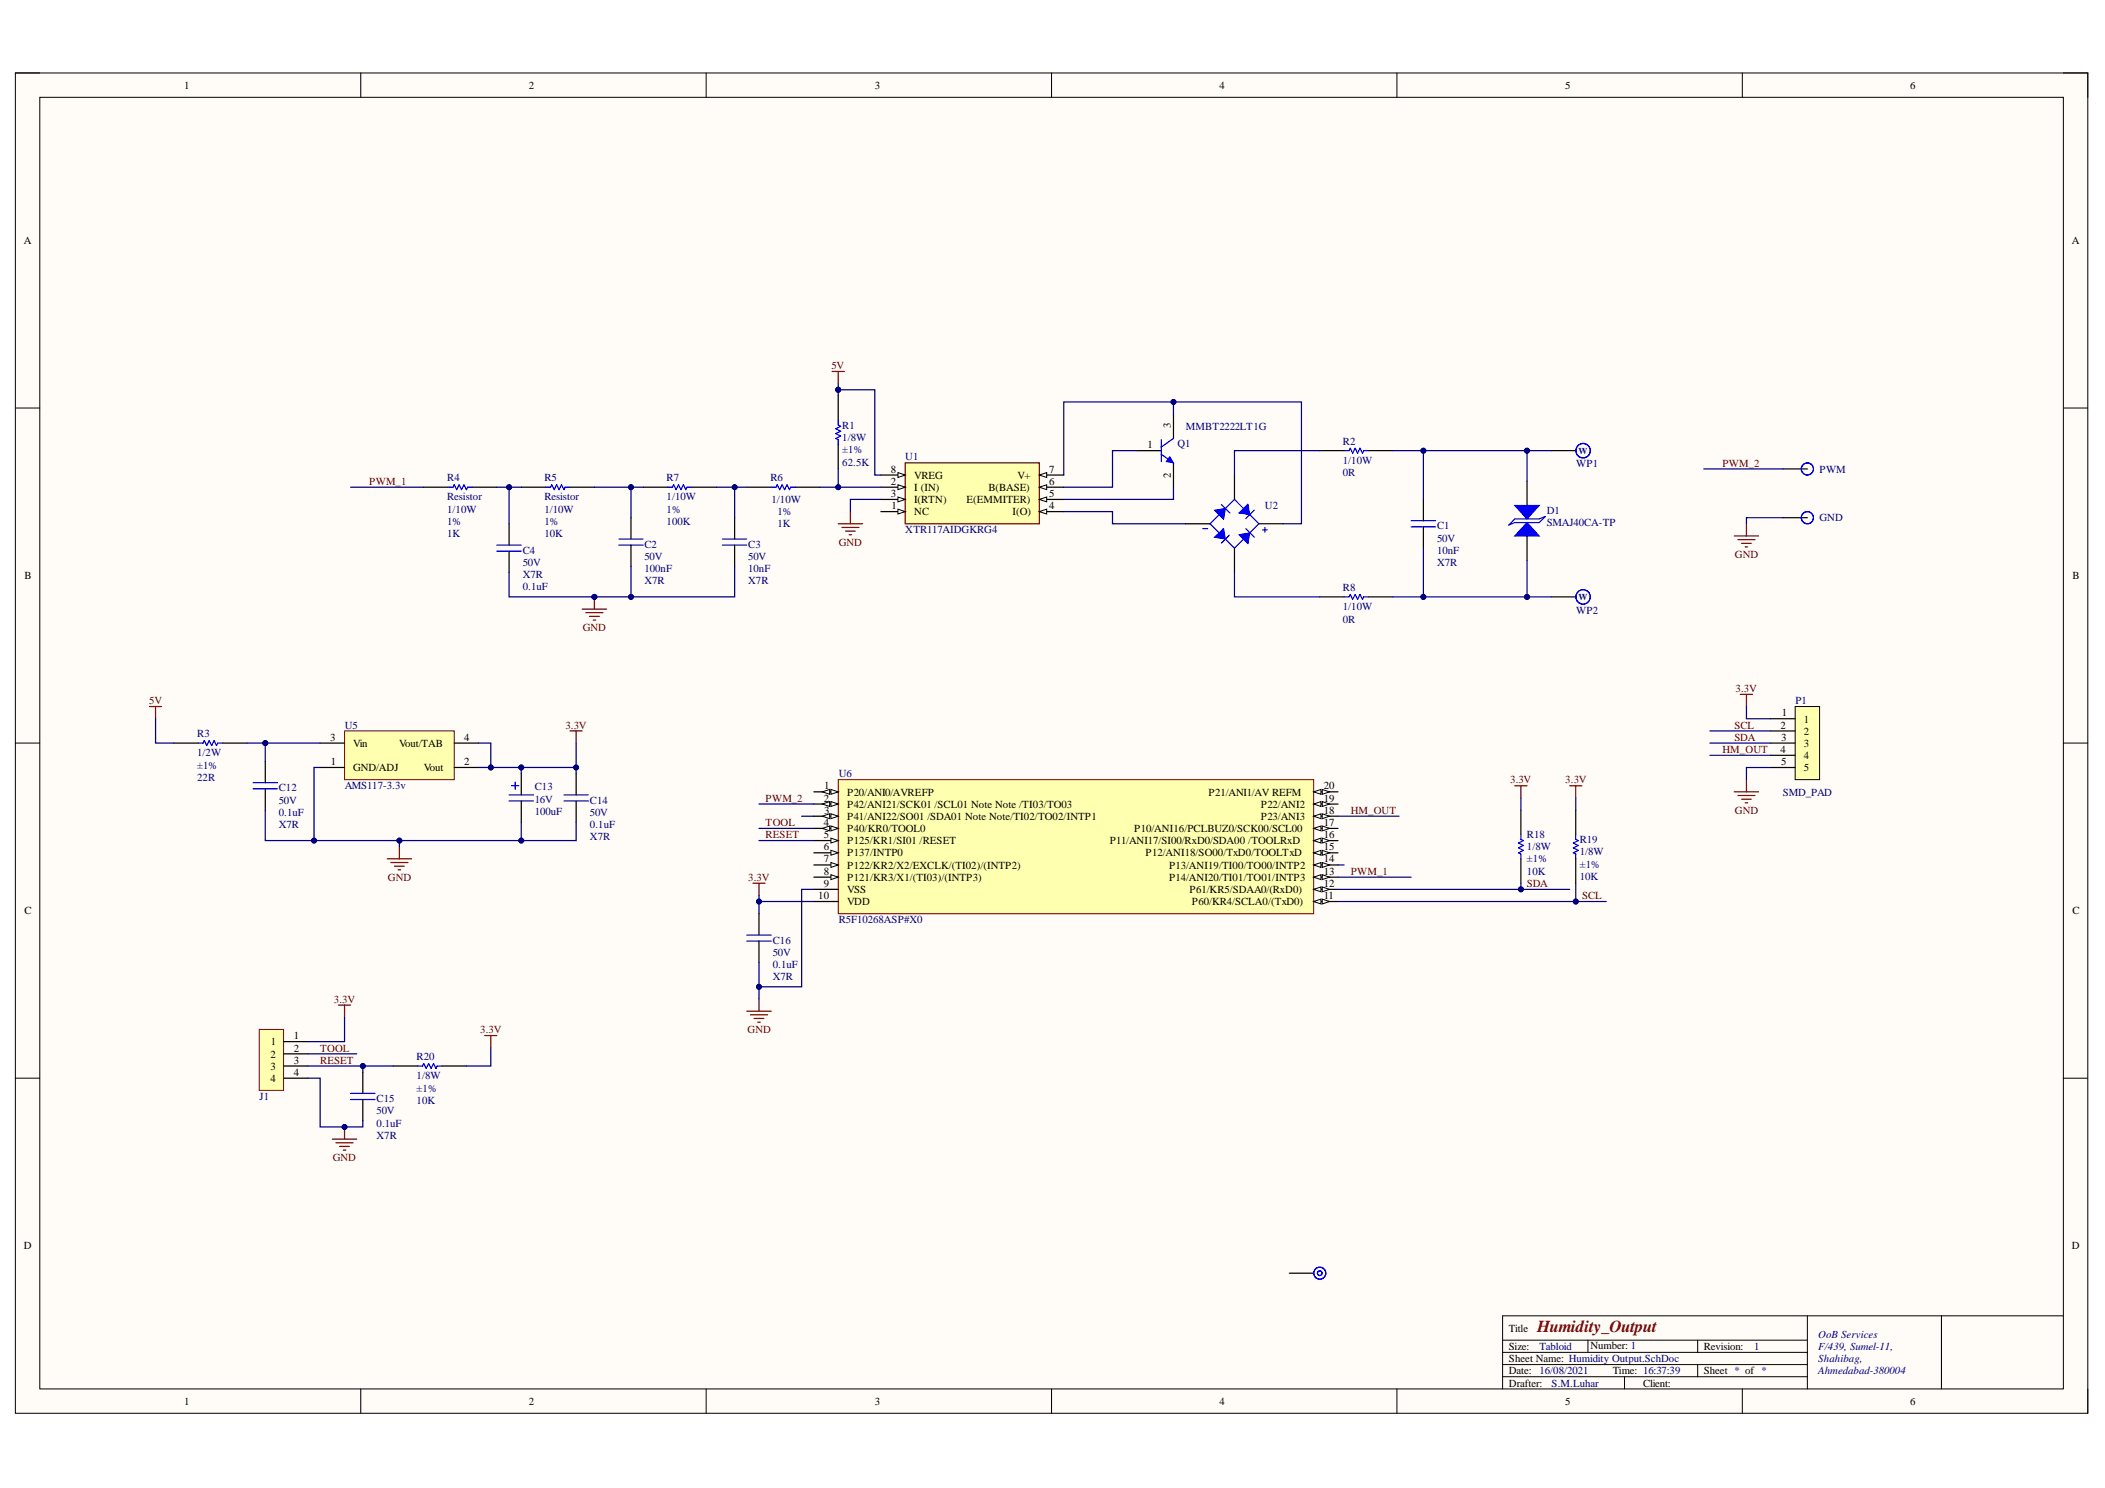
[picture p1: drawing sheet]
<svg xmlns="http://www.w3.org/2000/svg" width="297mm" height="210mm" viewBox="0 0 297 210" stroke-linecap="round" stroke-linejoin="round" font-family="sans-serif">
<defs><g id="words">
<text font-size="2.4" fill="#800000" x="216.9" y="187.8">Humidity_Output</text>
<g font-size="1.5">
<text x="26" y="12.5">1</text>
<text x="74.6" y="12.5">2</text>
<text x="123.4" y="12.5">3</text>
<text x="172.1" y="12.5">4</text>
<text x="220.9" y="12.5">5</text>
<text x="269.5" y="12.5">6</text>
<text x="3.4" y="34.4">A</text>
<text x="292.4" y="34.4">A</text>
<text x="161.9" y="63.2">1</text>
<text x="165.2" y="60.4" transform="rotate(-90 165.2 60.4)">3</text>
<text x="125.7" y="68.4">2</text>
<text x="125.7" y="70.1">3</text>
<text x="125.7" y="66.7">8</text>
<text x="125.8" y="71.9">1</text>
<text x="129" y="69.2">I (IN)</text>
<text x="129" y="71">I(RTN)</text>
<text x="129" y="67.5">VREG</text>
<text x="136.4" y="71">E(EMMITER)</text>
<text x="139.5" y="69.2">B(BASE)</text>
<text x="143.6" y="67.5">V+</text>
<text x="148" y="71.9">4</text>
<text x="148" y="70.1">5</text>
<text x="148" y="68.4">6</text>
<text x="148" y="66.7">7</text>
<text x="165.2" y="67.4" transform="rotate(-90 165.2 67.4)">2</text>
<text x="129" y="72.7">NC</text>
<text x="142.9" y="72.7">I(O)</text>
<text x="3.5" y="81.7">B</text>
<text x="292.5" y="81.7">B</text>
<text x="251.4" y="101">1</text>
<text x="254.6" y="101.9">1</text>
<text x="46.6" y="104.5">3</text>
<text x="46.7" y="108">1</text>
<text x="49.8" y="105.3">Vin</text>
<text x="56.3" y="105.3">Vout/TAB</text>
<text x="65.5" y="108">2</text>
<text x="65.5" y="104.5">4</text>
<text x="251.3" y="102.8">2</text>
<text x="251.3" y="106.2">4</text>
<text x="251.3" y="104.5">3</text>
<text x="251.3" y="108">5</text>
<text x="254.6" y="103.6">2</text>
<text x="254.6" y="105.3">3</text>
<text x="254.6" y="107.1">4</text>
<text x="49.8" y="108.8">GND/ADJ</text>
<text x="59.8" y="108.8">Vout</text>
<text x="116.2" y="113.1">2</text>
<text x="116.3" y="111.3">1</text>
<text x="119.5" y="112.3">P20/ANI0/AVREFP</text>
<text x="119.5" y="114">P42/ANI21/SCK01 /SCL01 Note Note /TI03/TO03</text>
<text x="170.5" y="112.3">P21/ANI1/AV REFM</text>
<text x="177.9" y="114">P22/ANI2</text>
<text x="186.8" y="113.1">19</text>
<text x="186.8" y="111.3">20</text>
<text x="254.6" y="108.8">5</text>
<text x="116.2" y="116.5">4</text>
<text x="116.2" y="118.3">5</text>
<text x="116.2" y="120">6</text>
<text x="116.3" y="114.8">3</text>
<text x="119.5" y="115.6">P41/ANI22/SO01 /SDA01 Note Note/TI02/TO02/INTP1</text>
<text x="119.5" y="117.4">P40/KR0/TOOL0</text>
<text x="119.5" y="119.1">P125/KR1/SI01 /RESET</text>
<text x="156.6" y="119.1">P11/ANI17/SI00/RxD0/SDA00 /TOOLRxD</text>
<text x="160.1" y="117.4">P10/ANI16/PCLBUZ0/SCK00/SCL00</text>
<text x="177.9" y="115.6">P23/ANI3</text>
<text x="186.8" y="120">15</text>
<text x="186.8" y="118.3">16</text>
<text x="186.8" y="116.5">17</text>
<text x="186.8" y="114.8">18</text>
<text x="116.2" y="121.6">7</text>
<text x="116.2" y="123.4">8</text>
<text x="116.2" y="125.1">9</text>
<text x="119.5" y="120.8">P137/INTP0</text>
<text x="119.5" y="122.6">P122/KR2/X2/EXCLK/(TI02)/(INTP2)</text>
<text x="119.5" y="124.3">P121/KR3/X1/(TI03)/(INTP3)</text>
<text x="119.5" y="126">VSS</text>
<text x="161.7" y="120.8">P12/ANI18/SO00/TxD0/TOOLTxD</text>
<text x="165" y="124.3">P14/ANI20/TI01/TO01/INTP3</text>
<text x="165" y="122.6">P13/ANI19/TI00/TO00/INTP2</text>
<text x="167.8" y="126">P61/KR5/SDAA0/(RxD0)</text>
<text x="186.8" y="125.1">12</text>
<text x="186.8" y="123.4">13</text>
<text x="186.8" y="121.6">14</text>
<text x="3.5" y="129">C</text>
<text x="115.5" y="126.8">10</text>
<text x="119.5" y="127.7">VDD</text>
<text x="168.2" y="127.7">P60/KR4/SCLA0/(TxD0)</text>
<text x="186.8" y="126.8">11</text>
<text x="292.5" y="129">C</text>
<text x="38.2" y="149.2">2</text>
<text x="38.2" y="147.4">1</text>
<text x="41.5" y="146.6">1</text>
<text x="41.5" y="148.4">2</text>
<text x="38.2" y="150.9">3</text>
<text x="38.2" y="152.6">4</text>
<text x="41.5" y="150">3</text>
<text x="41.5" y="151.7">4</text>
<text x="3.4" y="176.3">D</text>
<text x="292.4" y="176.3">D</text>
<text x="212.9" y="187.8">Title</text>
<text x="212.9" y="190.5">Size:</text>
<text x="224.4" y="190.3">Number: 1</text>
<text x="240.4" y="190.5">Revision:</text>
<text x="212.9" y="193.8">Date:</text>
<text x="212.9" y="195.6">Drafter:</text>
<text x="212.9" y="192.1">Sheet Name: Humidity Output.SchDoc</text>
<text x="227.6" y="193.8">Time: 16:37:39</text>
<text x="231.9" y="195.6">Client:</text>
<text x="240.4" y="193.8">Sheet * of *</text>
<text x="26" y="198.1">1</text>
<text x="74.6" y="198.1">2</text>
<text x="123.4" y="198.1">3</text>
<text x="172.1" y="198.1">4</text>
<text x="220.9" y="198.1">5</text>
<text x="269.5" y="198.1">6</text>
</g>
<g font-size="1.5" fill="#800000">
<text x="117.3" y="52.1">5V</text>
<text x="243" y="65.9">PWM_2</text>
<text x="52.1" y="68.4">PWM_1</text>
<text x="118.4" y="77">GND</text>
<text x="244.8" y="78.7">GND</text>
<text x="82.2" y="89">GND</text>
<text x="21.1" y="99.3">5V</text>
<text x="244.9" y="97.6">3.3V</text>
<text x="79.8" y="102.8">3.3V</text>
<text x="243" y="106.2">HM_OUT</text>
<text x="244.7" y="102.8">SCL</text>
<text x="244.7" y="104.5">SDA</text>
<text x="108" y="113.1">PWM_2</text>
<text x="213.1" y="110.5">3.3V</text>
<text x="220.9" y="110.5">3.3V</text>
<text x="108" y="116.5">TOOL</text>
<text x="108" y="118.3">RESET</text>
<text x="190.6" y="114.8">HM_OUT</text>
<text x="244.8" y="114.8">GND</text>
<text x="54.7" y="124.3">GND</text>
<text x="105.6" y="124.3">3.3V</text>
<text x="190.6" y="123.4">PWM_1</text>
<text x="215.5" y="125.1">SDA</text>
<text x="223.3" y="126.8">SCL</text>
<text x="47.1" y="141.4">3.3V</text>
<text x="45.2" y="148.4">TOOL</text>
<text x="67.8" y="145.7">3.3V</text>
<text x="105.5" y="145.7">GND</text>
<text x="45.2" y="150">RESET</text>
<text x="47" y="163.8">GND</text>
</g>
<g font-size="1.5" fill="#000080">
<text x="118.9" y="62.2">1/8W</text>
<text x="118.9" y="63.9">±1%</text>
<text x="118.9" y="65.7">62.5K</text>
<text x="118.9" y="60.5">R1</text>
<text x="127.7" y="64.9">U1</text>
<text x="166.1" y="63.1">Q1</text>
<text x="167.3" y="60.7">MMBT2222LT1G</text>
<text x="189.5" y="65.4">1/10W</text>
<text x="189.5" y="62.7">R2</text>
<text x="222.4" y="65.9">WP1</text>
<text x="63.1" y="67.9">R4</text>
<text x="63.1" y="70.6">Resistor</text>
<text x="76.8" y="67.9">R5</text>
<text x="76.8" y="70.6">Resistor</text>
<text x="94.1" y="70.6">1/10W</text>
<text x="94.1" y="67.9">R7</text>
<text x="108.7" y="67.9">R6</text>
<text x="108.9" y="71">1/10W</text>
<text x="178.5" y="71.9">U2</text>
<text x="189.5" y="67.2">0R</text>
<text x="256.8" y="66.7">PWM</text>
<text x="63.1" y="72.4">1/10W</text>
<text x="63.1" y="74.1">1%</text>
<text x="63.1" y="75.7">1K</text>
<text x="76.8" y="72.4">1/10W</text>
<text x="76.8" y="74.1">1%</text>
<text x="76.8" y="75.7">10K</text>
<text x="90.9" y="77.3">C2</text>
<text x="94.1" y="72.4">1%</text>
<text x="94.1" y="74.1">100K</text>
<text x="105.6" y="77.3">C3</text>
<text x="109.7" y="72.7">1%</text>
<text x="109.7" y="74.4">1K</text>
<text x="127.7" y="75.2">XTR117AIDGKRG4</text>
<text x="202.8" y="76.4">50V</text>
<text x="202.8" y="74.6">C1</text>
<text x="218.3" y="72.5">D1</text>
<text x="218.3" y="74.2">SMAJ40CA-TP</text>
<text x="256.8" y="73.5">GND</text>
<text x="73.8" y="79.8">50V</text>
<text x="73.8" y="81.6">X7R</text>
<text x="73.8" y="83.3">0.1uF</text>
<text x="73.8" y="78.1">C4</text>
<text x="90.9" y="79">50V</text>
<text x="90.9" y="80.6">100nF</text>
<text x="90.9" y="82.4">X7R</text>
<text x="105.6" y="79">50V</text>
<text x="105.6" y="80.6">10nF</text>
<text x="105.6" y="82.4">X7R</text>
<text x="189.5" y="83.4">R8</text>
<text x="202.8" y="78.1">10nF</text>
<text x="202.8" y="79.8">X7R</text>
<text x="189.5" y="86.1">1/10W</text>
<text x="189.5" y="87.8">0R</text>
<text x="222.4" y="86.6">WP2</text>
<text x="253.4" y="99.3">P1</text>
<text x="27.8" y="106.7">1/2W</text>
<text x="27.8" y="104">R3</text>
<text x="48.6" y="102.8">U5</text>
<text x="27.8" y="108.5">±1%</text>
<text x="27.8" y="110.1">22R</text>
<text x="39.3" y="113.4">50V</text>
<text x="39.3" y="111.6">C12</text>
<text x="48.6" y="111.3">AMS117-3.3v</text>
<text x="75.5" y="113.3">16V</text>
<text x="75.5" y="111.5">C13</text>
<text x="83.2" y="113.4">C14</text>
<text x="118.4" y="109.6">U6</text>
<text x="251.6" y="112.3">SMD_PAD</text>
<text x="39.3" y="115.1">0.1uF</text>
<text x="39.3" y="116.7">X7R</text>
<text x="75.5" y="115">100uF</text>
<text x="83.2" y="115.1">50V</text>
<text x="83.2" y="116.7">0.1uF</text>
<text x="83.2" y="118.5">X7R</text>
<text x="215.5" y="120">1/8W</text>
<text x="215.5" y="118.3">R18</text>
<text x="222.9" y="118.9">R19</text>
<text x="215.5" y="121.6">±1%</text>
<text x="215.5" y="123.4">10K</text>
<text x="222.9" y="120.6">1/8W</text>
<text x="222.9" y="122.4">±1%</text>
<text x="222.9" y="124.1">10K</text>
<text x="118.4" y="130.3">R5F10268ASP#X0</text>
<text x="109" y="134.8">50V</text>
<text x="109" y="136.5">0.1uF</text>
<text x="109" y="133.1">C16</text>
<text x="109" y="138.3">X7R</text>
<text x="58.8" y="149.5">R20</text>
<text x="36.6" y="155.2">J1</text>
<text x="53.1" y="155.5">C15</text>
<text x="58.8" y="152.2">1/8W</text>
<text x="58.8" y="154">±1%</text>
<text x="58.8" y="155.7">10K</text>
<text x="53.1" y="157.1">50V</text>
<text x="53.1" y="158.9">0.1uF</text>
<text x="53.1" y="160.6">X7R</text>
<text x="217.2" y="190.5">Tabloid</text>
<text x="247.5" y="190.5">1</text>
<text x="256.6" y="188.7">OoB Services</text>
<text x="256.6" y="190.5">F/439, Sumel-11,</text>
<text x="217.2" y="193.8">16/08/2021</text>
<text x="218.9" y="195.6">S.M.Luhar</text>
<text x="256.6" y="192.1">Shahibag,</text>
<text x="256.6" y="193.8">Ahmedabad-380004</text>
</g>
<g font-size="1.3" fill="#000080">
<text x="222.7" y="64">W</text>
<text x="222.7" y="84.6">W</text>
</g>
</g></defs>
<path d="M2.2 10.3h292.4v189.1h-292.4z" fill-rule="evenodd" fill="#fffcf8"/>
<path d="M2.2 10.3h292.4v189.1h-292.4z" fill="none" stroke="#000" stroke-width=".14"/>
<path d="M5.6 13.7h285.6v182.2h-285.6z" fill-rule="evenodd" fill="#fffcf8"/>
<g fill="none" stroke="#000" stroke-width=".14">
<path d="M2.2 10.3h3.4M5.6 13.7h285.6v182.2h-285.6zM50.9 10.3v3.4M99.6 10.3v3.4M148.4 10.3v3.4M197.1 10.3v3.4M245.9 10.3v3.4M291.2 10.3h3.4v3.4M2.2 57.6h3.4M291.2 57.6h3.4M2.2 104.8h3.4M291.2 104.8h3.4"/>
<path d="M2.2 152.1h3.4M291.2 152.1h3.4M50.9 195.9v3.5M99.6 195.9v3.5M148.4 195.9v3.5M197.1 195.9v3.5M212 189h43M212 194.2h43M212 192.5h43M212 190.8h43M224.1 189v1.8M229.2 194.2v1.7"/>
<path d="M239.6 189v1.8M239.6 192.5v1.7M245.9 195.9v3.5M255 185.6v10.3M274 185.6v10.3M291.2 185.6h-79.2v10.3M294.6 195.9v3.5"/>
</g>
<g fill="none" stroke="#00f" stroke-width=".17">
<path d="M169.7 74.6h.7M171.4 72l1.5-.3-.3 1.5zM171.4 75.8l1.2-1.2 .3 1.4zM172 72.7l-1.3 1.2 1.3 1.2M172.3 71.2l1.3 1.2M172.9 76l1.3 1.3 1.2-1.2M173.5 75.5l-1.2 1.1M174.9 75.4l1.4-.2-.2 1.4zM175.4 71.7l-1.2-1.3-1.3 1.3M175.8 74.6l1.2 1.2M176.1 71.1l.2 1.5-1.4-.3zM176.3 72.6l1.3 1.3-1.3 1.3"/>
<path d="M177 72l-1.2 1.2M178.2 74.8h.6M178.5 74.4v.7"/>
</g>
<path d="M167.3 73.9h3.4M174.2 67v3.4M174.2 77.3v3.5M177.6 73.9h3.5" fill="none" stroke="#000" stroke-width=".17"/>
<path d="M174.9 75.4l1.4-.1-.2 1.3z" fill="#00f"/>
<path d="M174.9 75.4l1.4-.1-.2 1.3z" fill="none" stroke="#00f" stroke-width=".17"/>
<path d="M171.4 75.8l1.2-1.1 .2 1.2z" fill="#00f"/>
<path d="M171.4 75.8l1.2-1.1 .2 1.2z" fill="none" stroke="#00f" stroke-width=".17"/>
<path d="M174.9 72.3l1.2-1 .2 1.2z" fill="#00f"/>
<path d="M174.9 72.3l1.2-1 .2 1.2z" fill="none" stroke="#00f" stroke-width=".17"/>
<path d="M171.4 72l1.4-.2-.2 1.4z" fill="#00f"/>
<path d="M163.9 64.1l1.7 1.2M163.9 62v3.1M165.6 61.9l-1.7 1.2M171.4 72l1.4-.2-.2 1.4zM189.7 63.6h.7l.1-.4 .4 .7 .3-.7 .4 .7 .3-.7 .4 .7 .1-.3h.7M199.1 73.5h3.5M199.1 74.3h3.5M189.7 84.2h.7l.1-.3 .4 .6 .3-.6 .4 .6 .3-.6 .4 .6 .1-.3h.7" fill="none" stroke="#00f" stroke-width=".17"/>
<path d="M165.6 58.4v3.5M160.4 63.6h3.5M165.6 65.3v3.4M186.2 63.6h3.5M193.1 63.6h3.5M200.9 70.4v3.1M200.9 74.3v3M186.2 84.2h3.5M193.1 84.2h3.5" fill="none" stroke="#000" stroke-width=".17"/>
<path d="M165.1 64.4l.5 .9-1-.2z" fill="#00f"/>
<path d="M165.1 64.4l.5 .9-1-.2z" fill="none" stroke="#00f" stroke-width=".14"/>
<path d="M118.3 73.9h3.4M118.8 74.4h2.4M119.3 74.9h1.4M119.8 75.4h.4M120 72.2v1.7" fill="none" stroke="#800000" stroke-width=".17"/>
<path d="M118.3 59.3v.7l.3 .1-.7 .4 .7 .3-.7 .4 .7 .3-.7 .4 .4 .1v.7" fill="none" stroke="#00f" stroke-width=".17"/>
<path d="M118.3 55.8v3.5M118.3 62.7v3.4" fill="none" stroke="#000" stroke-width=".17"/>
<path d="M36.6 145.2h3.4v8.6h-3.4z" fill-rule="evenodd" fill="#ffffb0"/>
<path d="M36.6 145.2h3.4v8.6h-3.4z" fill="none" stroke="#800000" stroke-width=".14"/>
<path d="M40 146.9h3.5M40 148.7h3.5M40 150.4h3.5M40 152.1h3.5" fill="none" stroke="#000" stroke-width=".17"/>
<path d="M118.3 110h67.1v18.9h-67.1z" fill-rule="evenodd" fill="#ffffb0"/>
<path d="M118.3 110h67.1v18.9h-67.1z" fill="none" stroke="#800000" stroke-width=".14"/>
<path d="M114.8 111.7h3.5" fill="none" stroke="#000" stroke-width=".17"/>
<path d="M117.3 111.4l1 .3-1 .3z" fill="#f8fcff"/>
<path d="M117.3 111.4l1 .3-1 .3z" fill="none" stroke="#000" stroke-width=".14"/>
<path d="M116 111.7l1.1-.3v.6z" fill="#f8fcff"/>
<path d="M116 111.7l1.1-.3v.6z" fill="none" stroke="#000" stroke-width=".14"/>
<path d="M114.8 113.4h3.5" fill="none" stroke="#000" stroke-width=".17"/>
<path d="M117.3 113.1l1 .3-1 .4z" fill="#f8fcff"/>
<path d="M117.3 113.1l1 .3-1 .4z" fill="none" stroke="#000" stroke-width=".14"/>
<path d="M116 113.4l1.1-.3v.7z" fill="#f8fcff"/>
<path d="M116 113.4l1.1-.3v.7z" fill="none" stroke="#000" stroke-width=".14"/>
<path d="M114.8 115.1h3.5" fill="none" stroke="#000" stroke-width=".17"/>
<path d="M117.3 114.8l1 .3-1 .4z" fill="#f8fcff"/>
<path d="M117.3 114.8l1 .3-1 .4z" fill="none" stroke="#000" stroke-width=".14"/>
<path d="M116 115.1l1.1-.3v.7z" fill="#f8fcff"/>
<path d="M116 115.1l1.1-.3v.7z" fill="none" stroke="#000" stroke-width=".14"/>
<path d="M114.8 116.9h3.5" fill="none" stroke="#000" stroke-width=".17"/>
<path d="M117.3 116.5l1 .4-1 .3z" fill="#f8fcff"/>
<path d="M117.3 116.5l1 .4-1 .3z" fill="none" stroke="#000" stroke-width=".14"/>
<path d="M116 116.9l1.1-.4v.7z" fill="#f8fcff"/>
<path d="M116 116.9l1.1-.4v.7z" fill="none" stroke="#000" stroke-width=".14"/>
<path d="M114.8 118.6h3.5" fill="none" stroke="#000" stroke-width=".17"/>
<path d="M117.3 118.2l1 .4-1 .3z" fill="#f8fcff"/>
<path d="M117.3 118.2l1 .4-1 .3z" fill="none" stroke="#000" stroke-width=".14"/>
<path d="M114.8 120.3h3.5" fill="none" stroke="#000" stroke-width=".17"/>
<path d="M117.3 119.9l1 .4-1 .3z" fill="#f8fcff"/>
<path d="M117.3 119.9l1 .4-1 .3z" fill="none" stroke="#000" stroke-width=".14"/>
<path d="M114.8 122h3.5" fill="none" stroke="#000" stroke-width=".17"/>
<path d="M117.3 121.7l1 .3-1 .4z" fill="#f8fcff"/>
<path d="M117.3 121.7l1 .3-1 .4z" fill="none" stroke="#000" stroke-width=".14"/>
<path d="M114.8 123.7h3.5" fill="none" stroke="#000" stroke-width=".17"/>
<path d="M117.3 123.4l1 .3-1 .4z" fill="#f8fcff"/>
<path d="M117.3 123.4l1 .3-1 .4z" fill="none" stroke="#000" stroke-width=".14"/>
<path d="M114.8 125.5h3.5M114.8 127.2h3.5M185.4 127.2h3.4" fill="none" stroke="#000" stroke-width=".17"/>
<path d="M185.4 127.2l1-.4v.7z" fill="#f8fcff"/>
<path d="M185.4 127.2l1-.4v.7z" fill="none" stroke="#000" stroke-width=".14"/>
<path d="M186.6 126.8l1 .4-1 .3z" fill="#f8fcff"/>
<path d="M186.6 126.8l1 .4-1 .3z" fill="none" stroke="#000" stroke-width=".14"/>
<path d="M185.4 125.5h3.4" fill="none" stroke="#000" stroke-width=".17"/>
<path d="M185.4 125.5l1-.4v.7z" fill="#f8fcff"/>
<path d="M185.4 125.5l1-.4v.7z" fill="none" stroke="#000" stroke-width=".14"/>
<path d="M186.6 125.1l1 .4-1 .3z" fill="#f8fcff"/>
<path d="M186.6 125.1l1 .4-1 .3z" fill="none" stroke="#000" stroke-width=".14"/>
<path d="M185.4 123.7h3.4" fill="none" stroke="#000" stroke-width=".17"/>
<path d="M185.4 123.7l1-.3v.7z" fill="#f8fcff"/>
<path d="M185.4 123.7l1-.3v.7z" fill="none" stroke="#000" stroke-width=".14"/>
<path d="M186.6 123.4l1 .3-1 .4z" fill="#f8fcff"/>
<path d="M186.6 123.4l1 .3-1 .4z" fill="none" stroke="#000" stroke-width=".14"/>
<path d="M185.4 122h3.4" fill="none" stroke="#000" stroke-width=".17"/>
<path d="M185.4 122l1-.3v.7z" fill="#f8fcff"/>
<path d="M185.4 122l1-.3v.7z" fill="none" stroke="#000" stroke-width=".14"/>
<path d="M186.6 121.7l1 .3-1 .4z" fill="#f8fcff"/>
<path d="M186.6 121.7l1 .3-1 .4z" fill="none" stroke="#000" stroke-width=".14"/>
<path d="M185.4 120.3h3.4" fill="none" stroke="#000" stroke-width=".17"/>
<path d="M185.4 120.3l1-.3v.6z" fill="#f8fcff"/>
<path d="M185.4 120.3l1-.3v.6z" fill="none" stroke="#000" stroke-width=".14"/>
<path d="M186.6 120l1 .3-1 .3z" fill="#f8fcff"/>
<path d="M186.6 120l1 .3-1 .3z" fill="none" stroke="#000" stroke-width=".14"/>
<path d="M185.4 118.6h3.4" fill="none" stroke="#000" stroke-width=".17"/>
<path d="M185.4 118.6l1-.4v.7z" fill="#f8fcff"/>
<path d="M185.4 118.6l1-.4v.7z" fill="none" stroke="#000" stroke-width=".14"/>
<path d="M186.6 118.2l1 .4-1 .3z" fill="#f8fcff"/>
<path d="M186.6 118.2l1 .4-1 .3z" fill="none" stroke="#000" stroke-width=".14"/>
<path d="M185.4 116.9h3.4" fill="none" stroke="#000" stroke-width=".17"/>
<path d="M185.4 116.9l1-.4v.7z" fill="#f8fcff"/>
<path d="M185.4 116.9l1-.4v.7z" fill="none" stroke="#000" stroke-width=".14"/>
<path d="M186.6 116.5l1 .4-1 .3z" fill="#f8fcff"/>
<path d="M186.6 116.5l1 .4-1 .3z" fill="none" stroke="#000" stroke-width=".14"/>
<path d="M185.4 115.1h3.4" fill="none" stroke="#000" stroke-width=".17"/>
<path d="M185.4 115.1l1-.3v.7z" fill="#f8fcff"/>
<path d="M185.4 115.1l1-.3v.7z" fill="none" stroke="#000" stroke-width=".14"/>
<path d="M186.6 114.8l1 .3-1 .4z" fill="#f8fcff"/>
<path d="M186.6 114.8l1 .3-1 .4z" fill="none" stroke="#000" stroke-width=".14"/>
<path d="M185.4 113.4h3.4" fill="none" stroke="#000" stroke-width=".17"/>
<path d="M185.4 113.4l1-.3v.7z" fill="#f8fcff"/>
<path d="M185.4 113.4l1-.3v.7z" fill="none" stroke="#000" stroke-width=".14"/>
<path d="M186.6 113.1l1 .3-1 .4z" fill="#f8fcff"/>
<path d="M186.6 113.1l1 .3-1 .4z" fill="none" stroke="#000" stroke-width=".14"/>
<path d="M185.4 111.7h3.4" fill="none" stroke="#000" stroke-width=".17"/>
<path d="M185.4 111.7l1-.3v.7z" fill="#f8fcff"/>
<path d="M185.4 111.7l1-.3v.7z" fill="none" stroke="#000" stroke-width=".14"/>
<path d="M186.6 111.4l1 .3-1 .4z" fill="#f8fcff"/>
<path d="M186.6 111.4l1 .3-1 .4z" fill="none" stroke="#000" stroke-width=".14"/>
<path d="M48.6 159v1.7M46.9 160.7h3.4M47.4 161.2h2.4M47.9 161.7h1.4M48.4 162.2h.4" fill="none" stroke="#800000" stroke-width=".17"/>
<circle cx="48.6" cy="159" r=".34" fill="#000080"/>
<circle cx="48.6" cy="159" r=".34" fill="none" stroke="#000080" stroke-width=".14"/>
<path d="M117.4 52.4h1.7M118.3 52.4v1.7M47.8 141.8h1.7M48.6 141.8v1.7M68.4 146.1h1.7M69.3 146.1v1.7" fill="none" stroke="#800000" stroke-width=".17"/>
<g fill="none" stroke="#00f" stroke-width=".17">
<path d="M49.5 155.1h3.4M49.5 154.2h3.4"/>
<circle cx="223.4" cy="63.6" r="1.02"/>
<circle cx="223.4" cy="84.2" r="1.02"/>
</g>
<path d="M218.9 63.6h3.5M218.9 84.2h3.5M51.2 151.2v3M51.2 155.1v3" fill="none" stroke="#000" stroke-width=".17"/>
<path d="M253.3 99.7h3.5v10.3h-3.5z" fill-rule="evenodd" fill="#ffffb0"/>
<path d="M253.3 99.7h3.5v10.3h-3.5z" fill="none" stroke="#000" stroke-width=".14"/>
<path d="M214.6 114.3v3.4M222.4 114.3v3.4M249.9 101.4h3.4M249.9 103.1h3.4M249.9 104.8h3.4M249.9 106.5h3.4M249.9 108.3h3.4M214.6 121.2v3.4M222.4 121.2v3.4" fill="none" stroke="#000" stroke-width=".17"/>
<path d="M245.6 98h1.7M246.4 98v1.7M213.8 110.8h1.7M214.6 110.8v1.8M221.5 110.8h1.7M222.4 110.8v1.8M244.7 111.7h3.5M245.2 112.2h2.4M245.8 112.7h1.3M246.3 113.3h.3M246.4 110v1.7" fill="none" stroke="#800000" stroke-width=".17"/>
<path d="M214.6 117.7v.7l.4 .2-.7 .3 .7 .4-.7 .3 .7 .4-.7 .3 .3 .2v.7M222.4 117.7v.7l.3 .2-.7 .3 .7 .4-.7 .3 .7 .4-.7 .3 .4 .2v.7" fill="none" stroke="#00f" stroke-width=".17"/>
<path d="M48.6 103.1h15.5v6.9h-15.5z" fill-rule="evenodd" fill="#ffffb0"/>
<path d="M48.6 103.1h15.5v6.9h-15.5z" fill="none" stroke="#800000" stroke-width=".14"/>
<path d="M215.5 67.9v3.4M215.5 75.6v3.4M37.4 107.4v3M37.4 111.3v3M45.2 104.8h3.4M45.2 108.3h3.4M64.1 104.8h3.4M64.1 108.3h3.4M73.6 109.1v3M73.6 113v3M81.3 109.1v3M81.3 113v3" fill="none" stroke="#000" stroke-width=".17"/>
<path d="M21.1 99.7h1.7M22 99.7v1.7M56.4 119.4v1.8M80.4 103.1h1.8M81.3 103.1v1.7M54.6 121.2h3.5M55.2 121.7h2.4M55.7 122.2h1.3M56.2 122.7h.3" fill="none" stroke="#800000" stroke-width=".17"/>
<path d="M35.7 111.3h3.5M35.7 110.4h3.5M71.8 113h3.5M71.8 112.1h3.5M72.2 110.8h1M72.7 110.3v1.1M79.6 113h3.4M79.6 112.1h3.4" fill="none" stroke="#00f" stroke-width=".17"/>
<path d="M213.8 71.3h3.4l-1.7 1.9z" fill="#00f"/>
<path d="M213.8 71.3h3.4l-1.7 1.9z" fill="none" stroke="#00f" stroke-width=".17"/>
<path d="M215.5 73.7l1.7 1.9h-3.4z" fill="#00f"/>
<path d="M213.8 73.2h3.4l.9-.3-.9 .8h-3.4l-.9 .4zM215.5 73.7l1.7 1.9h-3.4zM58.9 150.4h.7l.2-.4 .3 .7 .4-.7 .3 .7 .4-.7 .3 .7 .2-.3h.7" fill="none" stroke="#00f" stroke-width=".17"/>
<path d="M55.5 150.4h3.4M62.4 150.4h3.4" fill="none" stroke="#000" stroke-width=".17"/>
<path d="M106.2 124.6h1.8M107.1 124.6v1.7" fill="none" stroke="#800000" stroke-width=".17"/>
<path d="M127.7 65.3h19v8.6h-19z" fill-rule="evenodd" fill="#ffffb0"/>
<path d="M127.7 65.3h19v8.6h-19z" fill="none" stroke="#800000" stroke-width=".17"/>
<path d="M124.3 72.2h3.4" fill="none" stroke="#000" stroke-width=".17"/>
<path d="M126.7 71.8l1 .4-1 .3z" fill="#f8fcff"/>
<path d="M126.7 71.8l1 .4-1 .3z" fill="none" stroke="#000" stroke-width=".14"/>
<path d="M124.3 68.7h3.4" fill="none" stroke="#000" stroke-width=".17"/>
<path d="M126.7 68.4l1 .3-1 .4z" fill="#f8fcff"/>
<path d="M126.7 68.4l1 .3-1 .4z" fill="none" stroke="#000" stroke-width=".14"/>
<path d="M124.3 70.4h3.4" fill="none" stroke="#000" stroke-width=".17"/>
<path d="M126.7 70.1l1 .3-1 .4z" fill="#f8fcff"/>
<path d="M126.7 70.1l1 .3-1 .4z" fill="none" stroke="#000" stroke-width=".14"/>
<path d="M146.7 72.2h3.4" fill="none" stroke="#000" stroke-width=".17"/>
<path d="M146.7 72.2l1-.4v.7z" fill="#f8fcff"/>
<path d="M146.7 72.2l1-.4v.7z" fill="none" stroke="#000" stroke-width=".14"/>
<path d="M146.7 70.4h3.4" fill="none" stroke="#000" stroke-width=".17"/>
<path d="M146.7 70.4l1-.3v.7z" fill="#f8fcff"/>
<path d="M146.7 70.4l1-.3v.7z" fill="none" stroke="#000" stroke-width=".14"/>
<path d="M146.7 68.7h3.4" fill="none" stroke="#000" stroke-width=".17"/>
<path d="M146.7 68.7l1-.3v.7z" fill="#f8fcff"/>
<path d="M146.7 68.7l1-.3v.7z" fill="none" stroke="#000" stroke-width=".14"/>
<path d="M146.7 67h3.4" fill="none" stroke="#000" stroke-width=".17"/>
<path d="M146.7 67l1-.3v.7z" fill="#f8fcff"/>
<path d="M146.7 67l1-.3v.7z" fill="none" stroke="#000" stroke-width=".14"/>
<path d="M124.3 67h3.4" fill="none" stroke="#000" stroke-width=".17"/>
<path d="M126.7 66.7l1 .3-1 .4z" fill="#f8fcff"/>
<path d="M126.7 66.7l1 .3-1 .4z" fill="none" stroke="#000" stroke-width=".14"/>
<g fill="none" stroke="#00f" stroke-width=".17">
<path d="M108.8 68.7h.7l.2-.3 .3 .7 .4-.7 .3 .7 .4-.7 .3 .7 .2-.4h.7M28 104.8h.7l.1-.3 .4 .7 .3-.7 .4 .7 .3-.7 .4 .7 .1-.4h.7M105.4 132.8h3.4M105.4 131.9h3.4"/>
<circle cx="255" cy="66.2" r=".85"/>
<circle cx="255" cy="73" r=".86"/>
</g>
<path d="M105.4 68.7h3.4M112.3 68.7h3.4M251.6 66.1h3.4M251.6 73h3.4M24.5 104.8h3.5M31.4 104.8h3.5M107.1 128.9v3M107.1 132.8v3" fill="none" stroke="#000" stroke-width=".17"/>
<g fill="none" stroke="#800000" stroke-width=".17">
<path d="M244.7 75.6h3.5M245.2 76.1h2.4M245.8 76.6h1.3M246.3 77.1h.3M246.4 73.9v1.7M82.2 85.9h3.4M82.7 86.4h2.4M83.2 86.9h1.4M83.7 87.5h.4M83.9 84.2v1.7M105.4 142.6h3.4M105.9 143.2h2.4"/>
<path d="M106.4 143.7h1.4M106.9 144.2h.4M107.1 140.9v1.7"/>
</g>
<circle cx="83.9" cy="84.2" r=".34" fill="#000080"/>
<circle cx="83.9" cy="84.2" r=".34" fill="none" stroke="#000080" stroke-width=".14"/>
<g fill="none" stroke="#00f" stroke-width=".17">
<path d="M63.2 68.7h.7l.2-.3 .3 .7 .4-.7 .3 .7 .4-.7 .3 .7 .2-.4h.7M70.1 77.8h3.5M70.1 76.9h3.5M77 68.7h.7l.2-.3 .3 .7 .3-.7 .4 .7 .3-.7 .4 .7 .1-.4h.7M87.3 76.9h3.5M87.3 76h3.5M94.2 68.7h.7l.2-.3 .3 .7 .3-.7 .4 .7 .3-.7 .4 .7 .2-.4h.6M101.9 76.9h3.5M101.9 76h3.5"/>
<circle cx="186.2" cy="179.6" r=".33"/>
<circle cx="186.2" cy="179.6" r=".85"/>
</g>
<g fill="none" stroke="#000" stroke-width=".17">
<path d="M59.8 68.7h3.4M66.7 68.7h3.4M71.8 73.9v3M71.8 77.8v3M73.6 68.7h3.4M80.4 68.7h3.5M89 73v3M89 76.9v3M90.8 68.7h3.4M97.6 68.7h3.5M103.7 73v3M103.7 76.9v3"/>
<path d="M181.9 179.6h3.5"/>
</g>
<path d="M22 101.4v3.4h2.5M34.9 104.8h2.5M107.1 113.4h7.7" fill="none" stroke="#000080" stroke-width=".17"/>
<circle cx="37.4" cy="104.8" r=".34" fill="#000080"/>
<circle cx="37.4" cy="104.8" r=".34" fill="none" stroke="#000080" stroke-width=".14"/>
<path d="M37.4 114.3v4.3h36.2" fill="none" stroke="#000080" stroke-width=".17"/>
<circle cx="44.3" cy="118.6" r=".34" fill="#000080"/>
<circle cx="44.3" cy="118.6" r=".34" fill="none" stroke="#000080" stroke-width=".14"/>
<circle cx="56.4" cy="118.6" r=".34" fill="#000080"/>
<circle cx="56.4" cy="118.6" r=".34" fill="none" stroke="#000080" stroke-width=".14"/>
<circle cx="73.6" cy="118.6" r=".34" fill="#000080"/>
<circle cx="73.6" cy="118.6" r=".34" fill="none" stroke="#000080" stroke-width=".14"/>
<path d="M45.2 104.8h-7.8v2.6" fill="none" stroke="#000080" stroke-width=".17"/>
<circle cx="37.4" cy="104.8" r=".34" fill="#000080"/>
<circle cx="37.4" cy="104.8" r=".34" fill="none" stroke="#000080" stroke-width=".14"/>
<path d="M43.5 152.1h1.7v6.9h6v-.9" fill="none" stroke="#000080" stroke-width=".17"/>
<circle cx="48.6" cy="159" r=".34" fill="#000080"/>
<circle cx="48.6" cy="159" r=".34" fill="none" stroke="#000080" stroke-width=".14"/>
<path d="M43.5 150.4h12" fill="none" stroke="#000080" stroke-width=".17"/>
<circle cx="51.2" cy="150.4" r=".34" fill="#000080"/>
<circle cx="51.2" cy="150.4" r=".34" fill="none" stroke="#000080" stroke-width=".14"/>
<path d="M45.2 108.3h-.9v10.3M43.5 148.7h6.8M48.6 143.5v3.4h-5.1" fill="none" stroke="#000080" stroke-width=".17"/>
<circle cx="44.3" cy="118.6" r=".34" fill="#000080"/>
<circle cx="44.3" cy="118.6" r=".34" fill="none" stroke="#000080" stroke-width=".14"/>
<path d="M49.5 68.7h10.3M67.5 104.8h1.8v3.5h-1.8M69.3 147.8v2.6h-3.5" fill="none" stroke="#000080" stroke-width=".17"/>
<circle cx="69.3" cy="108.3" r=".34" fill="#000080"/>
<circle cx="69.3" cy="108.3" r=".34" fill="none" stroke="#000080" stroke-width=".14"/>
<path d="M69.3 108.3h12v.8" fill="none" stroke="#000080" stroke-width=".17"/>
<circle cx="81.3" cy="108.3" r=".34" fill="#000080"/>
<circle cx="81.3" cy="108.3" r=".34" fill="none" stroke="#000080" stroke-width=".14"/>
<circle cx="73.6" cy="108.3" r=".34" fill="#000080"/>
<circle cx="73.6" cy="108.3" r=".34" fill="none" stroke="#000080" stroke-width=".14"/>
<circle cx="69.3" cy="108.3" r=".34" fill="#000080"/>
<circle cx="69.3" cy="108.3" r=".34" fill="none" stroke="#000080" stroke-width=".14"/>
<path d="M70.1 68.7h3.5" fill="none" stroke="#000080" stroke-width=".17"/>
<circle cx="71.8" cy="68.7" r=".34" fill="#000080"/>
<circle cx="71.8" cy="68.7" r=".34" fill="none" stroke="#000080" stroke-width=".14"/>
<path d="M71.8 80.8v3.4h12.1" fill="none" stroke="#000080" stroke-width=".17"/>
<circle cx="83.9" cy="84.2" r=".34" fill="#000080"/>
<circle cx="83.9" cy="84.2" r=".34" fill="none" stroke="#000080" stroke-width=".14"/>
<path d="M73.6 116v2.6h7.7v-2.6" fill="none" stroke="#000080" stroke-width=".17"/>
<circle cx="73.6" cy="118.6" r=".34" fill="#000080"/>
<circle cx="73.6" cy="118.6" r=".34" fill="none" stroke="#000080" stroke-width=".14"/>
<path d="M103.7 79.9v4.3h-19.8" fill="none" stroke="#000080" stroke-width=".17"/>
<circle cx="83.9" cy="84.2" r=".34" fill="#000080"/>
<circle cx="83.9" cy="84.2" r=".34" fill="none" stroke="#000080" stroke-width=".14"/>
<circle cx="89" cy="84.2" r=".34" fill="#000080"/>
<circle cx="89" cy="84.2" r=".34" fill="none" stroke="#000080" stroke-width=".14"/>
<path d="M83.9 68.7h6.9" fill="none" stroke="#000080" stroke-width=".17"/>
<circle cx="89" cy="68.7" r=".34" fill="#000080"/>
<circle cx="89" cy="68.7" r=".34" fill="none" stroke="#000080" stroke-width=".14"/>
<path d="M101.1 68.7h4.3" fill="none" stroke="#000080" stroke-width=".17"/>
<circle cx="103.7" cy="68.7" r=".34" fill="#000080"/>
<circle cx="103.7" cy="68.7" r=".34" fill="none" stroke="#000080" stroke-width=".14"/>
<path d="M114.8 125.5h-1.7v13.7h-6v1.7" fill="none" stroke="#000080" stroke-width=".17"/>
<circle cx="107.1" cy="139.2" r=".34" fill="#000080"/>
<circle cx="107.1" cy="139.2" r=".34" fill="none" stroke="#000080" stroke-width=".14"/>
<path d="M107.1 126.3v.9h7.7" fill="none" stroke="#000080" stroke-width=".17"/>
<circle cx="107.1" cy="127.2" r=".34" fill="#000080"/>
<circle cx="107.1" cy="127.2" r=".34" fill="none" stroke="#000080" stroke-width=".14"/>
<path d="M115.7 68.7h8.6M107.1 118.6h7.7M107.1 116.9h7.7M113.1 115.1h1.7" fill="none" stroke="#000080" stroke-width=".17"/>
<circle cx="118.3" cy="68.7" r=".34" fill="#000080"/>
<circle cx="118.3" cy="68.7" r=".34" fill="none" stroke="#000080" stroke-width=".14"/>
<path d="M118.3 55h5.1v12h.9" fill="none" stroke="#000080" stroke-width=".17"/>
<circle cx="118.3" cy="55" r=".34" fill="#000080"/>
<circle cx="118.3" cy="55" r=".34" fill="none" stroke="#000080" stroke-width=".14"/>
<path d="M124.3 70.4h-4.3v1.8M150.1 72.2h6.9v1.7h10.3M150.1 67v-10.3h33.6v17.2h-2.6M160.4 63.6h-3.4v5.1h-6.9M165.6 68.7v1.7h-15.5" fill="none" stroke="#000080" stroke-width=".17"/>
<circle cx="165.6" cy="56.7" r=".34" fill="#000080"/>
<circle cx="165.6" cy="56.7" r=".34" fill="none" stroke="#000080" stroke-width=".14"/>
<path d="M186.2 63.6h-12v3.4M174.2 80.8v3.4h12M222.4 124.6v2.6h-33.6" fill="none" stroke="#000080" stroke-width=".17"/>
<circle cx="222.4" cy="127.2" r=".34" fill="#000080"/>
<circle cx="222.4" cy="127.2" r=".34" fill="none" stroke="#000080" stroke-width=".14"/>
<path d="M188.8 125.5h32.7" fill="none" stroke="#000080" stroke-width=".17"/>
<circle cx="214.6" cy="125.5" r=".34" fill="#000080"/>
<circle cx="214.6" cy="125.5" r=".34" fill="none" stroke="#000080" stroke-width=".14"/>
<path d="M215.5 79v5.2h-18.9M188.8 115.1h8.6M188.8 123.7h10.3M188.8 122h.9" fill="none" stroke="#000080" stroke-width=".17"/>
<circle cx="200.9" cy="84.2" r=".35" fill="#000080"/>
<circle cx="200.9" cy="84.2" r=".35" fill="none" stroke="#000080" stroke-width=".14"/>
<circle cx="215.5" cy="84.2" r=".35" fill="#000080"/>
<circle cx="215.5" cy="84.2" r=".35" fill="none" stroke="#000080" stroke-width=".14"/>
<path d="M196.6 63.6h22.3" fill="none" stroke="#000080" stroke-width=".17"/>
<circle cx="215.5" cy="63.6" r=".35" fill="#000080"/>
<circle cx="215.5" cy="63.6" r=".35" fill="none" stroke="#000080" stroke-width=".14"/>
<circle cx="200.9" cy="63.6" r=".35" fill="#000080"/>
<circle cx="200.9" cy="63.6" r=".35" fill="none" stroke="#000080" stroke-width=".14"/>
<path d="M215.5 84.2h3.4" fill="none" stroke="#000080" stroke-width=".17"/>
<circle cx="215.5" cy="84.2" r=".35" fill="#000080"/>
<circle cx="215.5" cy="84.2" r=".35" fill="none" stroke="#000080" stroke-width=".14"/>
<path d="M222.4 127.2h4.3" fill="none" stroke="#000080" stroke-width=".17"/>
<circle cx="222.4" cy="127.2" r=".34" fill="#000080"/>
<circle cx="222.4" cy="127.2" r=".34" fill="none" stroke="#000080" stroke-width=".14"/>
<path d="M240.4 66.1h11.2M251.6 73h-5.2v.9M246.4 99.7v1.7h3.5M241.3 106.5h8.6M241.3 104.8h8.6M241.3 103.1h8.6M249.9 108.3h-3.5v1.7M51.2 150.4v.8" fill="none" stroke="#000080" stroke-width=".17"/>
<circle cx="51.2" cy="150.4" r=".34" fill="#000080"/>
<circle cx="51.2" cy="150.4" r=".34" fill="none" stroke="#000080" stroke-width=".14"/>
<path d="M56.4 118.6v.8" fill="none" stroke="#000080" stroke-width=".17"/>
<circle cx="56.4" cy="118.6" r=".34" fill="#000080"/>
<circle cx="56.4" cy="118.6" r=".34" fill="none" stroke="#000080" stroke-width=".14"/>
<path d="M71.8 68.7v5.2" fill="none" stroke="#000080" stroke-width=".17"/>
<circle cx="71.8" cy="68.7" r=".34" fill="#000080"/>
<circle cx="71.8" cy="68.7" r=".34" fill="none" stroke="#000080" stroke-width=".14"/>
<path d="M73.6 108.3v.8" fill="none" stroke="#000080" stroke-width=".17"/>
<circle cx="73.6" cy="108.3" r=".34" fill="#000080"/>
<circle cx="73.6" cy="108.3" r=".34" fill="none" stroke="#000080" stroke-width=".14"/>
<path d="M81.3 104.8v3.5" fill="none" stroke="#000080" stroke-width=".17"/>
<circle cx="81.3" cy="108.3" r=".34" fill="#000080"/>
<circle cx="81.3" cy="108.3" r=".34" fill="none" stroke="#000080" stroke-width=".14"/>
<path d="M89 79.9v4.3" fill="none" stroke="#000080" stroke-width=".17"/>
<circle cx="89" cy="84.2" r=".34" fill="#000080"/>
<circle cx="89" cy="84.2" r=".34" fill="none" stroke="#000080" stroke-width=".14"/>
<path d="M89 68.7v4.3" fill="none" stroke="#000080" stroke-width=".17"/>
<circle cx="89" cy="68.7" r=".34" fill="#000080"/>
<circle cx="89" cy="68.7" r=".34" fill="none" stroke="#000080" stroke-width=".14"/>
<path d="M103.7 68.7v4.3" fill="none" stroke="#000080" stroke-width=".17"/>
<circle cx="103.7" cy="68.7" r=".34" fill="#000080"/>
<circle cx="103.7" cy="68.7" r=".34" fill="none" stroke="#000080" stroke-width=".14"/>
<path d="M107.1 135.8v3.4" fill="none" stroke="#000080" stroke-width=".17"/>
<circle cx="107.1" cy="139.2" r=".34" fill="#000080"/>
<circle cx="107.1" cy="139.2" r=".34" fill="none" stroke="#000080" stroke-width=".14"/>
<path d="M107.1 127.2v1.7" fill="none" stroke="#000080" stroke-width=".17"/>
<circle cx="107.1" cy="127.2" r=".34" fill="#000080"/>
<circle cx="107.1" cy="127.2" r=".34" fill="none" stroke="#000080" stroke-width=".14"/>
<path d="M118.3 66.1v2.6" fill="none" stroke="#000080" stroke-width=".17"/>
<circle cx="118.3" cy="68.7" r=".34" fill="#000080"/>
<circle cx="118.3" cy="68.7" r=".34" fill="none" stroke="#000080" stroke-width=".14"/>
<path d="M118.3 55v.8" fill="none" stroke="#000080" stroke-width=".17"/>
<circle cx="118.3" cy="55" r=".34" fill="#000080"/>
<circle cx="118.3" cy="55" r=".34" fill="none" stroke="#000080" stroke-width=".14"/>
<path d="M118.3 54.1v.9" fill="none" stroke="#000080" stroke-width=".17"/>
<circle cx="118.3" cy="55" r=".34" fill="#000080"/>
<circle cx="118.3" cy="55" r=".34" fill="none" stroke="#000080" stroke-width=".14"/>
<path d="M165.6 56.7v1.7" fill="none" stroke="#000080" stroke-width=".17"/>
<circle cx="165.6" cy="56.7" r=".34" fill="#000080"/>
<circle cx="165.6" cy="56.7" r=".34" fill="none" stroke="#000080" stroke-width=".14"/>
<path d="M200.9 77.3v6.9" fill="none" stroke="#000080" stroke-width=".17"/>
<circle cx="200.9" cy="84.2" r=".35" fill="#000080"/>
<circle cx="200.9" cy="84.2" r=".35" fill="none" stroke="#000080" stroke-width=".14"/>
<path d="M200.9 63.6v6.8" fill="none" stroke="#000080" stroke-width=".17"/>
<circle cx="200.9" cy="63.6" r=".35" fill="#000080"/>
<circle cx="200.9" cy="63.6" r=".35" fill="none" stroke="#000080" stroke-width=".14"/>
<path d="M214.6 124.6v.9" fill="none" stroke="#000080" stroke-width=".17"/>
<circle cx="214.6" cy="125.5" r=".34" fill="#000080"/>
<circle cx="214.6" cy="125.5" r=".34" fill="none" stroke="#000080" stroke-width=".14"/>
<path d="M215.5 63.6v4.3M214.6 112.6v1.7" fill="none" stroke="#000080" stroke-width=".17"/>
<circle cx="215.5" cy="63.6" r=".35" fill="#000080"/>
<circle cx="215.5" cy="63.6" r=".35" fill="none" stroke="#000080" stroke-width=".14"/>
<path d="M222.4 112.6v1.7" fill="none" stroke="#000080" stroke-width=".17"/>
<use href="#words"/>
</svg>
